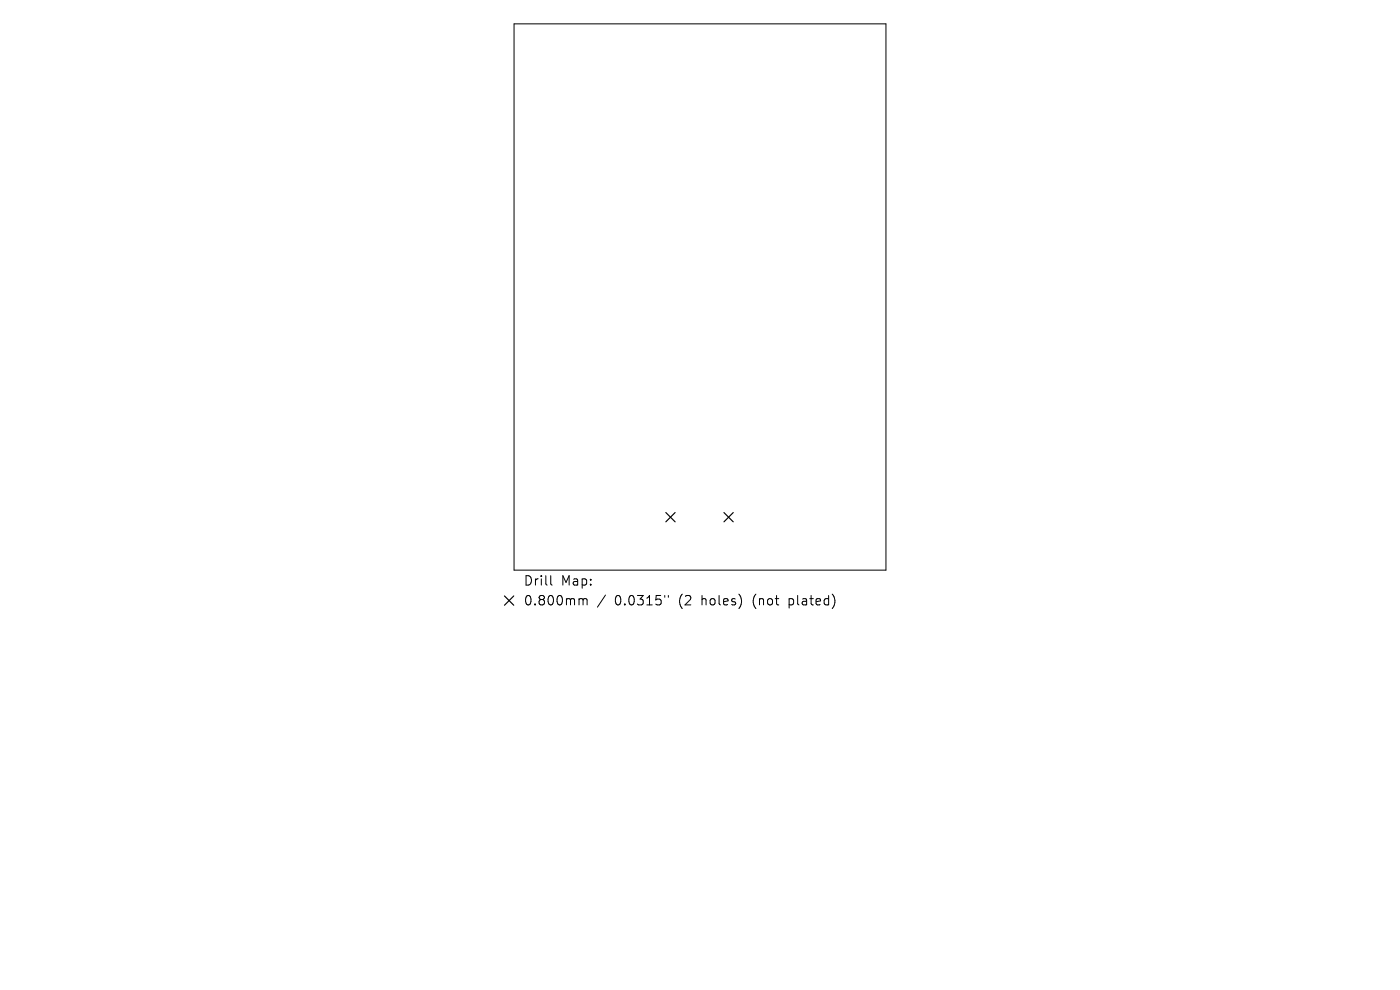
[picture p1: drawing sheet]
<svg xmlns="http://www.w3.org/2000/svg" width="297mm" height="210mm" viewBox="0 0 297 210" stroke-linecap="round" stroke-linejoin="round" font-family="sans-serif">
<defs><g id="words">
<g font-size="2.8">
<text x="111" y="124.5">Drill</text>
<text x="119" y="124.5">Map:</text>
<text x="111" y="128.7">0.800mm</text>
<text x="130.4" y="128.7">0.0315&quot;</text>
<text x="144.2" y="128.7">(2</text>
<text x="149.1" y="128.7">holes)</text>
<text x="160.2" y="128.7">(not</text>
<text x="168" y="128.7">plated)</text>
</g>
</g></defs>
<path d="M109.1 5.1h78.8v115.8h-78.8zM116.8 122.1v1.7l.3 .3M123.1 127h.3l.3 .3M123.7 127.3l.3-.3 .5 .1 .1 1.2M123.7 127.3v1M128.5 126.2l-1.8 2.6M141 126.3v.4M141.8 126.3v.4" fill="none" stroke="#000" stroke-width=".21"/>
<path d="M141.3 108.7l1.9 2M143.2 108.7l-1.9 2M153.6 108.7l2 2M155.6 108.7l-2 2M107 126.4l2 2M109 126.4l-2 2" fill="none" stroke="#000" stroke-width=".25"/>
<use href="#words"/>
</svg>
